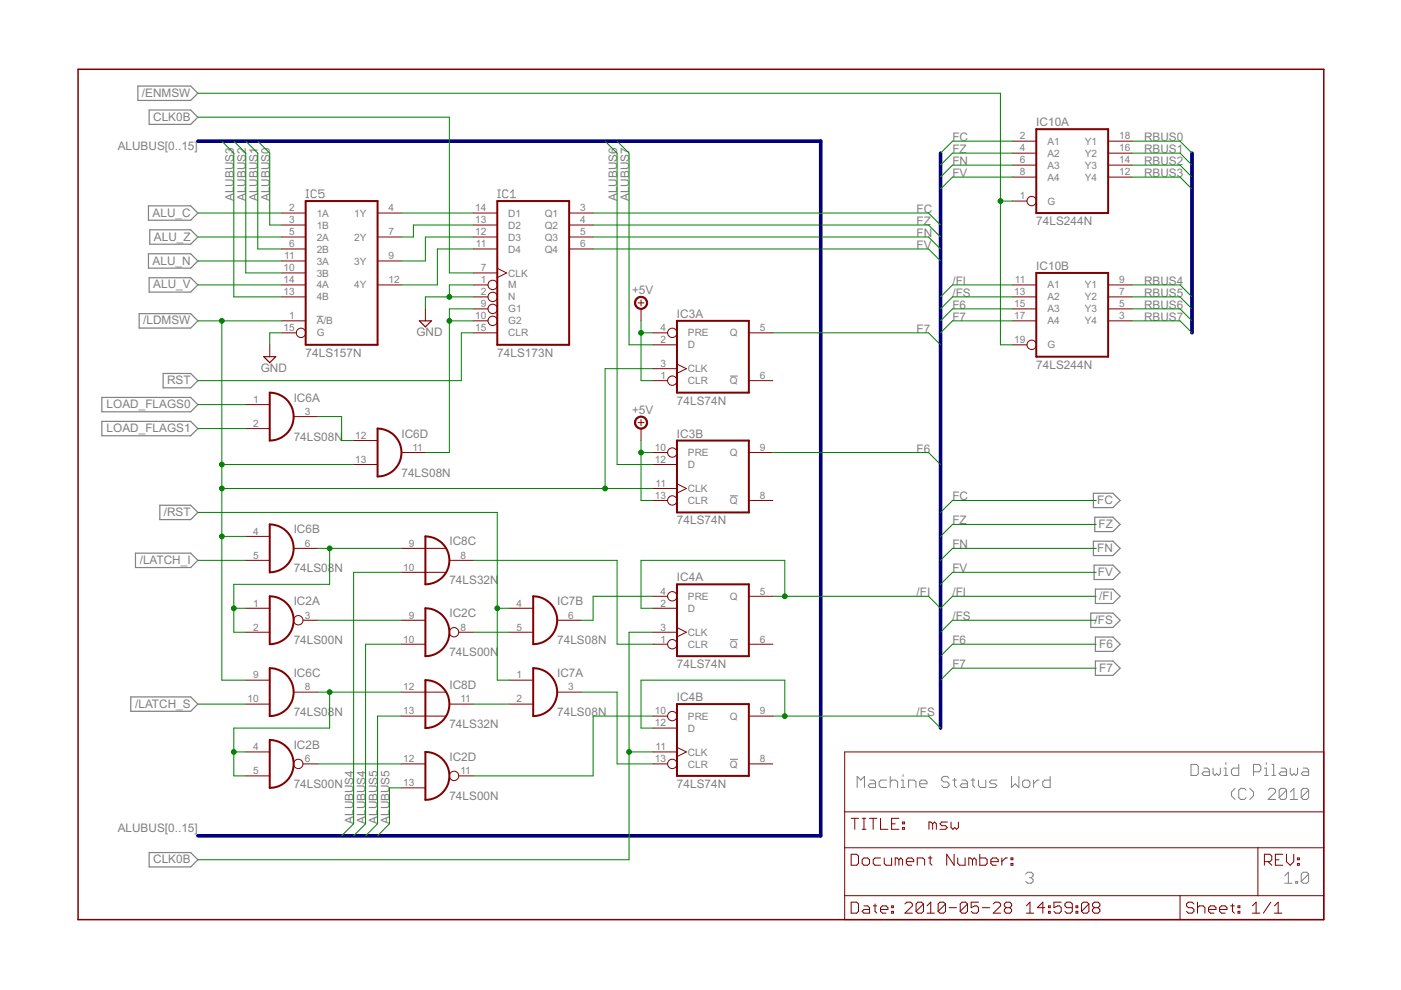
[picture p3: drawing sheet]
<svg xmlns="http://www.w3.org/2000/svg" width="297mm" height="210mm" viewBox="0 0 297 210" stroke-linecap="round" stroke-linejoin="round" font-family="sans-serif">
<defs><g id="words">
<g font-size="2.8" fill="#808080">
<text x="30.1" y="20.5">/ENMSW</text>
<text x="32.5" y="25.6">CLK0B</text>
<text x="201.9" y="29.9">FC</text>
<text x="219.7" y="26.8">IC10A</text>
<text x="242.6" y="29.9">RBUS0</text>
<text x="25" y="31.7">ALUBUS[0..15]</text>
<text x="201.9" y="32.5">FZ</text>
<text x="201.9" y="35">FN</text>
<text x="242.6" y="32.5">RBUS1</text>
<text x="242.6" y="35">RBUS2</text>
<text x="201.9" y="37.5">FV</text>
<text x="242.6" y="37.5">RBUS3</text>
<text x="32.4" y="45.9">ALU_C</text>
<text x="49.6" y="42.6" transform="rotate(-90 49.6 42.6)">ALUBUS3</text>
<text x="52.1" y="42.6" transform="rotate(-90 52.1 42.6)">ALUBUS2</text>
<text x="54.6" y="42.6" transform="rotate(-90 54.6 42.6)">ALUBUS1</text>
<text x="57.2" y="42.6" transform="rotate(-90 57.2 42.6)">ALUBUS0</text>
<text x="130.8" y="42.6" transform="rotate(-90 130.8 42.6)">ALUBUS6</text>
<text x="133.4" y="42.6" transform="rotate(-90 133.4 42.6)">ALUBUS7</text>
<text x="194.3" y="45.2">FC</text>
<text x="194.3" y="47.7">FZ</text>
<text x="219.7" y="47.7">74LS244N</text>
<text x="32.6" y="51">ALU_Z</text>
<text x="194.3" y="50.2">FN</text>
<text x="194.3" y="52.8">FV</text>
<text x="32.4" y="56.1">ALU_N</text>
<text x="219.7" y="57.2">IC10B</text>
<text x="32.5" y="61.2">ALU_V</text>
<text x="134" y="62.3">+5V</text>
<text x="201.9" y="60.4">/FI</text>
<text x="201.9" y="65.5">F6</text>
<text x="201.9" y="62.9">/FS</text>
<text x="242.6" y="60.4">RBUS4</text>
<text x="242.6" y="62.9">RBUS5</text>
<text x="242.6" y="65.5">RBUS6</text>
<text x="30.4" y="68.8">/LDMSW</text>
<text x="88.3" y="71.2">GND</text>
<text x="143.5" y="67.4">IC3A</text>
<text x="194.3" y="70.6">F7</text>
<text x="201.9" y="68">F7</text>
<text x="242.6" y="68">RBUS7</text>
<text x="64.8" y="75.6">74LS157N</text>
<text x="105.4" y="75.6">74LS173N</text>
<text x="35.4" y="81.5">RST</text>
<text x="55.3" y="78.8">GND</text>
<text x="219.7" y="78.2">74LS244N</text>
<text x="22.6" y="86.6">LOAD_FLAGS0</text>
<text x="62.3" y="85.2">IC6A</text>
<text x="134" y="87.7">+5V</text>
<text x="143.5" y="85.8">74LS74N</text>
<text x="22.6" y="91.6">LOAD_FLAGS1</text>
<text x="62.3" y="93.4">74LS08N</text>
<text x="85.1" y="92.8">IC6D</text>
<text x="143.5" y="92.8">IC3B</text>
<text x="194.3" y="96">F6</text>
<text x="85.1" y="101">74LS08N</text>
<text x="201.9" y="106.1">FC</text>
<text x="232.6" y="106.9">FC</text>
<text x="34.7" y="109.4">/RST</text>
<text x="62.3" y="113.1">IC6B</text>
<text x="143.5" y="111.2">74LS74N</text>
<text x="201.9" y="111.2">FZ</text>
<text x="232.9" y="112">FZ</text>
<text x="29.6" y="119.6">/LATCH_I</text>
<text x="95.3" y="115.6">IC8C</text>
<text x="201.9" y="116.3">FN</text>
<text x="232.6" y="117">FN</text>
<text x="62.3" y="121.3">74LS08N</text>
<text x="95.3" y="123.9">74LS32N</text>
<text x="143.5" y="123.3">IC4A</text>
<text x="201.9" y="121.3">FV</text>
<text x="232.8" y="122.1">FV</text>
<text x="62.3" y="128.3">IC2A</text>
<text x="95.3" y="130.9">IC2C</text>
<text x="118.1" y="128.3">IC7B</text>
<text x="194.3" y="126.4">/FI</text>
<text x="201.9" y="126.4">/FI</text>
<text x="201.9" y="131.5">/FS</text>
<text x="233.1" y="127.2">/FI</text>
<text x="62.3" y="136.6">74LS00N</text>
<text x="118.1" y="136.6">74LS08N</text>
<text x="201.9" y="136.6">F6</text>
<text x="232.1" y="132.3">/FS</text>
<text x="233.1" y="137.3">F6</text>
<text x="62.3" y="143.6">IC6C</text>
<text x="95.3" y="139.1">74LS00N</text>
<text x="118.1" y="143.6">IC7A</text>
<text x="143.5" y="141.7">74LS74N</text>
<text x="201.9" y="141.7">F7</text>
<text x="233.1" y="142.4">F7</text>
<text x="95.3" y="146.1">IC8D</text>
<text x="143.5" y="148.6">IC4B</text>
<text x="28.7" y="150">/LATCH_S</text>
<text x="62.3" y="151.8">74LS08N</text>
<text x="95.3" y="154.4">74LS32N</text>
<text x="118.1" y="151.8">74LS08N</text>
<text x="194.3" y="151.8">/FS</text>
<text x="62.3" y="158.8">IC2B</text>
<text x="95.3" y="161.3">IC2D</text>
<text x="62.3" y="167.1">74LS00N</text>
<text x="82.6" y="166.3" transform="rotate(-90 82.6 166.3)">S5</text>
<text x="143.5" y="167.1">74LS74N</text>
<text x="95.3" y="169.6">74LS00N</text>
<text x="25" y="176.5">ALUBUS[0..15]</text>
<text x="75" y="174.7" transform="rotate(-90 75 174.7)">ALUBUS4</text>
<text x="77.5" y="174.7" transform="rotate(-90 77.5 174.7)">ALUBUS4</text>
<text x="80" y="174.7" transform="rotate(-90 80 174.7)">ALUBUS5</text>
<text x="82.6" y="174.7" transform="rotate(-90 82.6 174.7)">ALUBU</text>
<text x="32.5" y="183.1">CLK0B</text>
</g>
<g font-size="2.4" fill="#808080">
<text x="216.2" y="29.6">2</text>
<text x="237.3" y="29.6">18</text>
<text x="216.2" y="32.1">4</text>
<text x="216.2" y="34.7">6</text>
<text x="222.1" y="30.7">A1</text>
<text x="222.1" y="33.2">A2</text>
<text x="222.1" y="35.8">A3</text>
<text x="230" y="35.8">Y3</text>
<text x="230" y="33.2">Y2</text>
<text x="230" y="30.7">Y1</text>
<text x="237.3" y="34.7">14</text>
<text x="237.3" y="32.1">16</text>
<text x="216.2" y="37.2">8</text>
<text x="222.1" y="38.3">A4</text>
<text x="230" y="38.3">Y4</text>
<text x="237.3" y="37.2">12</text>
<text x="61.3" y="44.8">2</text>
<text x="61.3" y="47.4">3</text>
<text x="67.1" y="45.9">1A</text>
<text x="75.1" y="45.9">1Y</text>
<text x="82.4" y="44.8">4</text>
<text x="100.7" y="47.4">13</text>
<text x="100.7" y="44.8">14</text>
<text x="107.8" y="45.9">D1</text>
<text x="115.5" y="45.9">Q1</text>
<text x="123" y="44.8">3</text>
<text x="123" y="47.4">4</text>
<text x="216.2" y="42.3">1</text>
<text x="222.1" y="43.4">G</text>
<text x="61.3" y="49.9">5</text>
<text x="61.3" y="52.4">6</text>
<text x="67.1" y="48.5">1B</text>
<text x="67.1" y="51">2A</text>
<text x="67.1" y="53.5">2B</text>
<text x="75.1" y="51">2Y</text>
<text x="82.4" y="49.9">7</text>
<text x="100.7" y="49.9">12</text>
<text x="100.9" y="52.4">11</text>
<text x="107.8" y="53.5">D4</text>
<text x="107.8" y="51">D3</text>
<text x="107.8" y="48.5">D2</text>
<text x="115.5" y="48.5">Q2</text>
<text x="115.5" y="51">Q3</text>
<text x="115.5" y="53.5">Q4</text>
<text x="123" y="49.9">5</text>
<text x="123" y="52.4">6</text>
<text x="60.1" y="57.5">10</text>
<text x="60.3" y="55">11</text>
<text x="67.1" y="58.6">3B</text>
<text x="67.1" y="56.1">3A</text>
<text x="75.1" y="56.1">3Y</text>
<text x="82.4" y="55">9</text>
<text x="101.9" y="57.5">7</text>
<text x="107.8" y="58.6">CLK</text>
<text x="60.1" y="62.6">13</text>
<text x="60.1" y="60">14</text>
<text x="67.1" y="63.7">4B</text>
<text x="67.1" y="61.2">4A</text>
<text x="75.1" y="61.2">4Y</text>
<text x="82.4" y="60">12</text>
<text x="101.9" y="60">1</text>
<text x="101.9" y="62.6">2</text>
<text x="101.9" y="65.1">9</text>
<text x="107.8" y="61.2">M</text>
<text x="107.8" y="63.7">N</text>
<text x="215" y="62.6">13</text>
<text x="215" y="65.1">15</text>
<text x="215.2" y="60">11</text>
<text x="222.1" y="61.2">A1</text>
<text x="222.1" y="63.7">A2</text>
<text x="230" y="63.7">Y2</text>
<text x="230" y="61.2">Y1</text>
<text x="237.3" y="65.1">5</text>
<text x="237.3" y="62.6">7</text>
<text x="237.3" y="60">9</text>
<text x="60.1" y="70.2">15</text>
<text x="61.3" y="67.7">1</text>
<text x="67.1" y="68.8">A/B</text>
<text x="67.1" y="71.3">G</text>
<text x="100.7" y="67.7">10</text>
<text x="100.7" y="70.2">15</text>
<text x="107.8" y="66.2">G1</text>
<text x="107.8" y="68.8">G2</text>
<text x="107.8" y="71.3">CLR</text>
<text x="140" y="70.2">4</text>
<text x="145.9" y="71.3">PRE</text>
<text x="154.8" y="71.3">Q</text>
<text x="161.1" y="70.2">5</text>
<text x="215" y="67.7">17</text>
<text x="222.1" y="66.2">A3</text>
<text x="222.1" y="68.8">A4</text>
<text x="230" y="68.8">Y4</text>
<text x="230" y="66.2">Y3</text>
<text x="237.3" y="67.7">3</text>
<text x="140" y="72.7">2</text>
<text x="140" y="77.8">3</text>
<text x="145.9" y="73.9">D</text>
<text x="215" y="72.7">19</text>
<text x="222.1" y="73.9">G</text>
<text x="140" y="80.4">1</text>
<text x="145.9" y="81.5">CLR</text>
<text x="145.9" y="78.9">CLK</text>
<text x="154.8" y="81.5">Q</text>
<text x="161.1" y="80.4">6</text>
<text x="53.7" y="85.4">1</text>
<text x="64.6" y="88">3</text>
<text x="53.7" y="90.5">2</text>
<text x="75.3" y="93.1">12</text>
<text x="87.5" y="95.6">11</text>
<text x="138.8" y="95.6">10</text>
<text x="161.1" y="95.6">9</text>
<text x="75.3" y="98.1">13</text>
<text x="138.8" y="98.1">12</text>
<text x="145.9" y="99.3">D</text>
<text x="145.9" y="96.7">PRE</text>
<text x="154.8" y="96.7">Q</text>
<text x="138.8" y="105.8">13</text>
<text x="139" y="103.2">11</text>
<text x="145.9" y="106.9">CLR</text>
<text x="145.9" y="104.3">CLK</text>
<text x="154.8" y="106.9">Q</text>
<text x="161.1" y="105.8">8</text>
<text x="53.7" y="113.4">4</text>
<text x="53.7" y="118.5">5</text>
<text x="64.6" y="115.9">6</text>
<text x="86.7" y="115.9">9</text>
<text x="97.6" y="118.5">8</text>
<text x="85.5" y="121">10</text>
<text x="53.7" y="128.6">1</text>
<text x="64.6" y="131.1">3</text>
<text x="86.7" y="131.1">9</text>
<text x="109.5" y="128.6">4</text>
<text x="120.5" y="131.1">6</text>
<text x="140" y="128.6">2</text>
<text x="140" y="126.1">4</text>
<text x="145.9" y="129.7">D</text>
<text x="145.9" y="127.2">PRE</text>
<text x="154.8" y="127.2">Q</text>
<text x="161.1" y="126.1">5</text>
<text x="53.7" y="133.7">2</text>
<text x="85.5" y="136.2">10</text>
<text x="97.6" y="133.7">8</text>
<text x="109.5" y="133.7">5</text>
<text x="140" y="136.2">1</text>
<text x="140" y="133.7">3</text>
<text x="145.9" y="137.3">CLR</text>
<text x="145.9" y="134.8">CLK</text>
<text x="154.8" y="137.3">Q</text>
<text x="161.1" y="136.2">6</text>
<text x="53.7" y="143.8">9</text>
<text x="109.5" y="143.8">1</text>
<text x="52.5" y="148.9">10</text>
<text x="64.6" y="146.4">8</text>
<text x="85.5" y="146.4">12</text>
<text x="97.6" y="148.9">11</text>
<text x="109.5" y="148.9">2</text>
<text x="120.5" y="146.4">3</text>
<text x="85.5" y="151.5">13</text>
<text x="138.8" y="154">12</text>
<text x="138.8" y="151.5">10</text>
<text x="145.9" y="155.1">D</text>
<text x="145.9" y="152.6">PRE</text>
<text x="154.8" y="152.6">Q</text>
<text x="161.1" y="151.5">9</text>
<text x="53.7" y="159.1">4</text>
<text x="64.6" y="161.6">6</text>
<text x="85.5" y="161.6">12</text>
<text x="138.8" y="161.6">13</text>
<text x="139" y="159.1">11</text>
<text x="145.9" y="160.2">CLK</text>
<text x="161.1" y="161.6">8</text>
<text x="53.7" y="164.2">5</text>
<text x="85.5" y="166.7">13</text>
<text x="97.6" y="164.2">11</text>
<text x="145.9" y="162.7">CLR</text>
<text x="154.8" y="162.7">Q</text>
</g>
</g></defs>
<g fill="#808080" stroke="#808080" stroke-width=".21">
<path d="M181.7 164.6v2.4z"/>
<path d="M181.7 164.6l.8 .8z"/>
<path d="M182.5 165.4l.8-.8z"/>
<path d="M183.3 164.6v2.4z"/>
<path d="M184.4 165.4h.8z"/>
<path d="M185.2 165.4l.4 .4z"/>
<path d="M185.6 165.8v1.2z"/>
<path d="M184.4 167h1.2z"/>
<path d="M184.1 166.6l.3 .4z"/>
<path d="M184.1 166.6l.3-.4z"/>
<path d="M184.4 166.2h1.2z"/>
<path d="M186.8 165.4h1.2z"/>
<path d="M186.4 165.8l.4-.4z"/>
<path d="M186.4 165.8v.8z"/>
<path d="M186.4 166.6l.4 .4z"/>
<path d="M186.8 167h1.2z"/>
<path d="M188.7 164.6v2.4z"/>
<path d="M188.7 165.8l.4-.4z"/>
<path d="M189.1 165.4h.8z"/>
<path d="M189.9 165.4l.4 .4z"/>
<path d="M190.3 165.8v1.2z"/>
<path d="M191.1 165.4h.4z"/>
<path d="M191.5 165.4v1.6z"/>
<path d="M191.1 167h.8z"/>
<path d="M191.5 164.2v.4z"/>
<path d="M192.6 165.4v1.6z"/>
<path d="M192.6 165.4h1.2z"/>
<path d="M193.8 165.4l.4 .4z"/>
<path d="M194.2 165.8v1.2z"/>
<path d="M195.4 167h.8z"/>
<path d="M195 166.6l.4 .4z"/>
<path d="M195 165.8v.8z"/>
<path d="M195 165.8l.4-.4z"/>
<path d="M195.4 165.4h.8z"/>
<path d="M196.2 165.4l.3 .4z"/>
<path d="M196.5 165.8v.4z"/>
<path d="M195 166.2h1.5z"/>
<path d="M200.8 164.6l.4 .4z"/>
<path d="M200 164.6h.8z"/>
<path d="M200 164.6l-.4 .4z"/>
<path d="M199.6 165v.4z"/>
<path d="M199.6 165.4l.4 .4z"/>
<path d="M200 165.8h.8z"/>
<path d="M200.8 165.8l.4 .4z"/>
<path d="M201.2 166.2v.4z"/>
<path d="M201.2 166.6l-.4 .4z"/>
<path d="M200 167h.8z"/>
<path d="M199.6 166.6l.4 .4z"/>
<path d="M202.4 165v1.6z"/>
<path d="M202.4 166.6l.4 .4z"/>
<path d="M202 165.4h.8z"/>
<path d="M203.9 165.4h.8z"/>
<path d="M204.7 165.4l.4 .4z"/>
<path d="M205.1 165.8v1.2z"/>
<path d="M203.9 167h1.2z"/>
<path d="M203.6 166.6l.3 .4z"/>
<path d="M203.6 166.6l.3-.4z"/>
<path d="M203.9 166.2h1.2z"/>
<path d="M206.3 165v1.6z"/>
<path d="M206.3 166.6l.4 .4z"/>
<path d="M205.9 165.4h.8z"/>
<path d="M207.5 165.4v1.2z"/>
<path d="M207.5 166.6l.3 .4z"/>
<path d="M207.8 167h1.2z"/>
<path d="M209 165.4v1.6z"/>
<path d="M209.8 167h1.1z"/>
<path d="M210.9 167l.4-.4z"/>
<path d="M210.9 166.2l.4 .4z"/>
<path d="M210.2 166.2h.7z"/>
<path d="M209.8 165.8l.4 .4z"/>
<path d="M209.8 165.8l.4-.4z"/>
<path d="M210.2 165.4h1.1z"/>
<path d="M214.5 164.6v2.4z"/>
<path d="M214.5 167l.7-.8z"/>
<path d="M215.2 166.2l.8 .8z"/>
<path d="M216 164.6v2.4z"/>
<path d="M217.2 167h.8z"/>
<path d="M218.4 166.6l-.4 .4z"/>
<path d="M218.4 165.8v.8z"/>
<path d="M218 165.4l.4 .4z"/>
<path d="M217.2 165.4h.8z"/>
<path d="M217.2 165.4l-.4 .4z"/>
<path d="M216.8 165.8v.8z"/>
<path d="M216.8 166.6l.4 .4z"/>
<path d="M219.1 165.4v1.6z"/>
<path d="M219.1 166.2l.8-.8z"/>
<path d="M219.9 165.4h.4z"/>
<path d="M222.7 164.6v2.4z"/>
<path d="M221.5 167h1.2z"/>
<path d="M221.1 166.6l.4 .4z"/>
<path d="M221.1 165.8v.8z"/>
<path d="M221.1 165.8l.4-.4z"/>
<path d="M221.5 165.4h1.2z"/>
<path d="M273.2 184.9l-.8 .8z"/>
<path d="M273.2 184.9v2.4z"/>
<path d="M272.4 187.3h1.5z"/>
<path d="M274.7 186.9v.4z"/>
<path d="M274.7 186.9h.4z"/>
<path d="M275.1 186.9v.4z"/>
<path d="M274.7 187.3h.4z"/>
<path d="M275.9 185.3v1.6z"/>
<path d="M275.9 185.3l.4-.4z"/>
<path d="M276.3 184.9h.8z"/>
<path d="M277.1 184.9l.4 .4z"/>
<path d="M277.5 185.3v1.6z"/>
<path d="M277.1 187.3l.4-.4z"/>
<path d="M276.3 187.3h.8z"/>
<path d="M275.9 186.9l.4 .4z"/>
<path d="M275.9 186.9l1.6-1.6z"/>
<path d="M252.5 162.1v2.3z"/>
<path d="M252.5 164.4h1.2z"/>
<path d="M254.1 164l-.4 .4z"/>
<path d="M254.1 162.5v1.5z"/>
<path d="M253.7 162.1l.4 .4z"/>
<path d="M252.5 162.1h1.2z"/>
<path d="M255.2 162.9h.8z"/>
<path d="M256 162.9l.4 .3z"/>
<path d="M256.4 163.2v1.2z"/>
<path d="M255.2 164.4h1.2z"/>
<path d="M254.8 164l.4 .4z"/>
<path d="M254.8 164l.4-.4z"/>
<path d="M255.2 163.6h1.2z"/>
<path d="M257.2 162.9v1.1z"/>
<path d="M257.2 164l.4 .4z"/>
<path d="M258 164l-.4 .4z"/>
<path d="M258 164l.4 .4z"/>
<path d="M258.7 164l-.3 .4z"/>
<path d="M258.7 162.9v1.1z"/>
<path d="M259.5 162.9h.4z"/>
<path d="M259.9 162.9v1.5z"/>
<path d="M259.5 164.4h.8z"/>
<path d="M259.9 161.7v.4z"/>
<path d="M262.6 162.1v2.3z"/>
<path d="M261.5 164.4h1.1z"/>
<path d="M261.1 164l.4 .4z"/>
<path d="M261.1 163.2v.8z"/>
<path d="M261.1 163.2l.4-.3z"/>
<path d="M261.5 162.9h1.1z"/>
<path d="M265.8 162.1v2.3z"/>
<path d="M265.8 162.1h1.1z"/>
<path d="M266.9 162.1l.4 .4z"/>
<path d="M267.3 162.5v.7z"/>
<path d="M267.3 163.2l-.4 .4z"/>
<path d="M265.8 163.6h1.1z"/>
<path d="M268.1 162.9h.4z"/>
<path d="M268.5 162.9v1.5z"/>
<path d="M268.1 164.4h.8z"/>
<path d="M268.5 161.7v.4z"/>
<path d="M269.7 162.1h.3z"/>
<path d="M270 162.1v2.3z"/>
<path d="M269.7 164.4h.7z"/>
<path d="M271.6 162.9h.8z"/>
<path d="M272.4 162.9l.4 .3z"/>
<path d="M272.8 163.2v1.2z"/>
<path d="M271.6 164.4h1.2z"/>
<path d="M271.2 164l.4 .4z"/>
<path d="M271.2 164l.4-.4z"/>
<path d="M271.6 163.6h1.2z"/>
<path d="M273.6 162.9v1.1z"/>
<path d="M273.6 164l.3 .4z"/>
<path d="M273.9 164.4l.4-.4z"/>
<path d="M274.3 164l.4 .4z"/>
<path d="M275.1 164l-.4 .4z"/>
<path d="M275.1 162.9v1.1z"/>
<path d="M276.3 162.9h.8z"/>
<path d="M277.1 162.9l.4 .3z"/>
<path d="M277.5 163.2v1.2z"/>
<path d="M276.3 164.4h1.2z"/>
<path d="M275.9 164l.4 .4z"/>
<path d="M275.9 164l.4-.4z"/>
<path d="M276.3 163.6h1.2z"/>
<path d="M261.1 168.7l.8 .8z"/>
<path d="M261.1 167.9v.8z"/>
<path d="M261.9 167.2l-.8 .7z"/>
<path d="M263.8 167.2l.4 .3z"/>
<path d="M263 167.2h.8z"/>
<path d="M262.6 167.5l.4-.3z"/>
<path d="M262.6 167.5v1.6z"/>
<path d="M262.6 169.1l.4 .4z"/>
<path d="M263 169.5h.8z"/>
<path d="M264.2 169.1l-.4 .4z"/>
<path d="M265 169.5l.8-.8z"/>
<path d="M265.8 167.9v.8z"/>
<path d="M265 167.2l.8 .7z"/>
<path d="M268.9 169.5h1.5z"/>
<path d="M268.9 169.5l1.5-1.6z"/>
<path d="M270.4 167.5v.4z"/>
<path d="M270 167.2l.4 .3z"/>
<path d="M269.3 167.2h.7z"/>
<path d="M269.3 167.2l-.4 .3z"/>
<path d="M271.2 167.5v1.6z"/>
<path d="M271.2 167.5l.4-.3z"/>
<path d="M271.6 167.2h.8z"/>
<path d="M272.4 167.2l.4 .3z"/>
<path d="M272.8 167.5v1.6z"/>
<path d="M272.8 169.1l-.4 .4z"/>
<path d="M271.6 169.5h.8z"/>
<path d="M271.2 169.1l.4 .4z"/>
<path d="M271.2 169.1l1.6-1.6z"/>
<path d="M273.6 167.9l.7-.7z"/>
<path d="M274.3 167.2v2.3z"/>
<path d="M273.6 169.5h1.5z"/>
<path d="M275.9 167.5v1.6z"/>
<path d="M275.9 167.5l.4-.3z"/>
<path d="M276.3 167.2h.8z"/>
<path d="M277.1 167.2l.4 .3z"/>
<path d="M277.5 167.5v1.6z"/>
<path d="M277.5 169.1l-.4 .4z"/>
<path d="M276.3 169.5h.8z"/>
<path d="M275.9 169.1l.4 .4z"/>
<path d="M275.9 169.1l1.6-1.6z"/>
<path d="M217.5 185.3l.4-.4z"/>
<path d="M217.9 184.9h.8z"/>
<path d="M218.7 184.9l.3 .4z"/>
<path d="M219 185.3v.4z"/>
<path d="M219 185.7l-.3 .4z"/>
<path d="M218.3 186.1h.4z"/>
<path d="M218.7 186.1l.3 .4z"/>
<path d="M219 186.5v.4z"/>
<path d="M219 186.9l-.3 .4z"/>
<path d="M217.9 187.3h.8z"/>
<path d="M217.5 186.9l.4 .4z"/>
<path d="M154.8 79.7h1.6z"/>
<path d="M154.8 105.1h1.6z"/>
<path d="M154.8 135.6h1.6z"/>
<path d="M154.8 161h1.6z"/>
<path d="M67.1 67.1h1.5z"/>
<path d="M64.9 41.9h.5z"/>
<path d="M65.2 40.3v1.6z"/>
<path d="M64.9 40.3h.5z"/>
<path d="M66.8 40.3l.3 .3z"/>
<path d="M66.3 40.3h.5z"/>
<path d="M66.3 40.3l-.3 .3z"/>
<path d="M66 40.6v1.1z"/>
<path d="M66 41.7l.3 .2z"/>
<path d="M66.3 41.9h.5z"/>
<path d="M66.8 41.9l.3-.2z"/>
<path d="M67.6 40.3h1.1z"/>
<path d="M67.6 40.3v.8z"/>
<path d="M67.6 41.1l.6-.3z"/>
<path d="M68.2 40.8h.2z"/>
<path d="M68.4 40.8l.3 .3z"/>
<path d="M68.7 41.1v.6z"/>
<path d="M68.7 41.7l-.3 .2z"/>
<path d="M67.9 41.9h.5z"/>
<path d="M67.6 41.7l.3 .2z"/>
<path d="M105.5 41.9h.6z"/>
<path d="M105.8 40.3v1.6z"/>
<path d="M105.5 40.3h.6z"/>
<path d="M107.4 40.3l.3 .3z"/>
<path d="M106.9 40.3h.5z"/>
<path d="M106.9 40.3l-.3 .3z"/>
<path d="M106.6 40.6v1.1z"/>
<path d="M106.6 41.7l.3 .2z"/>
<path d="M106.9 41.9h.5z"/>
<path d="M107.4 41.9l.3-.2z"/>
<path d="M108.8 40.3l-.6 .5z"/>
<path d="M108.8 40.3v1.6z"/>
<path d="M108.2 41.9h1.1z"/>
</g>
<g fill="#808080" stroke="#808080" stroke-width=".25">
<path d="M40.4 46.7l1.6-1.5z"/>
<path d="M31.5 46.7h8.9z"/>
<path d="M40.4 43.6l1.6 1.6z"/>
<path d="M31.5 43.6h8.9z"/>
<path d="M31.5 43.6v3.1z"/>
<path d="M40.4 51.8l1.6-1.6z"/>
<path d="M31.7 51.8h8.7z"/>
<path d="M40.4 48.7l1.6 1.5z"/>
<path d="M31.7 48.7h8.7z"/>
<path d="M31.7 48.7v3.1z"/>
<path d="M40.4 56.9l1.6-1.6z"/>
<path d="M31.5 56.9h8.9z"/>
<path d="M40.4 53.8l1.6 1.5z"/>
<path d="M31.5 53.8h8.9z"/>
<path d="M31.5 53.8v3.1z"/>
<path d="M40.4 61.9l1.6-1.5z"/>
<path d="M31.6 61.9h8.8z"/>
<path d="M40.4 58.9l1.6 1.5z"/>
<path d="M31.6 58.9h8.8z"/>
<path d="M31.6 58.9v3z"/>
<path d="M40.4 87.3l1.6-1.5z"/>
<path d="M21.6 87.3h18.8z"/>
<path d="M40.4 84.3l1.6 1.5z"/>
<path d="M21.6 84.3h18.8z"/>
<path d="M21.6 84.3v3z"/>
<path d="M40.4 92.4l1.6-1.5z"/>
<path d="M21.6 92.4h18.8z"/>
<path d="M40.4 89.3l1.6 1.6z"/>
<path d="M21.6 89.3h18.8z"/>
<path d="M21.6 89.3v3.1z"/>
<path d="M40.4 69.6l1.6-1.6z"/>
<path d="M29.5 69.6h10.9z"/>
<path d="M40.4 66.5l1.6 1.5z"/>
<path d="M29.5 66.5h10.9z"/>
<path d="M29.5 66.5v3.1z"/>
<path d="M42 149.3l-1.6 1.5z"/>
<path d="M27.7 150.8h12.7z"/>
<path d="M40.4 147.8l1.6 1.5z"/>
<path d="M27.7 147.8h12.7z"/>
<path d="M27.7 147.8v3z"/>
<path d="M42 108.6l-1.6 1.6z"/>
<path d="M33.9 110.2h6.5z"/>
<path d="M40.4 107.1l1.6 1.5z"/>
<path d="M33.9 107.1h6.5z"/>
<path d="M33.9 107.1v3.1z"/>
<path d="M40.4 26.4l1.6-1.6z"/>
<path d="M31.6 26.4h8.8z"/>
<path d="M40.4 23.3l1.6 1.5z"/>
<path d="M31.6 23.3h8.8z"/>
<path d="M31.6 23.3v3.1z"/>
<path d="M42 182.3l-1.6 1.5z"/>
<path d="M31.6 183.8h8.8z"/>
<path d="M40.4 180.8l1.6 1.5z"/>
<path d="M31.6 180.8h8.8z"/>
<path d="M31.6 180.8v3z"/>
<path d="M42 118.8l-1.6 1.5z"/>
<path d="M28.7 120.3h11.7z"/>
<path d="M40.4 117.3l1.6 1.5z"/>
<path d="M28.7 117.3h11.7z"/>
<path d="M28.7 117.3v3z"/>
<path d="M237.5 106.1l-1.5 1.5z"/>
<path d="M231.8 107.6h4.2z"/>
<path d="M236 104.6l1.5 1.5z"/>
<path d="M231.8 104.6h4.2z"/>
<path d="M231.8 104.6v3z"/>
<path d="M237.5 111.2l-1.5 1.5z"/>
<path d="M232.1 112.7h3.9z"/>
<path d="M236 109.7l1.5 1.5z"/>
<path d="M232.1 109.7h3.9z"/>
<path d="M232.1 109.7v3z"/>
<path d="M237.5 116.3l-1.5 1.5z"/>
<path d="M231.8 117.8h4.2z"/>
<path d="M236 114.7l1.5 1.6z"/>
<path d="M231.8 114.7h4.2z"/>
<path d="M231.8 114.7v3.1z"/>
<path d="M237.5 121.3l-1.5 1.6z"/>
<path d="M232 122.9h4z"/>
<path d="M236 119.8l1.5 1.5z"/>
<path d="M232 119.8h4z"/>
<path d="M232 119.8v3.1z"/>
<path d="M237.5 126.4l-1.5 1.6z"/>
<path d="M232.2 128h3.8z"/>
<path d="M236 124.9l1.5 1.5z"/>
<path d="M232.2 124.9h3.8z"/>
<path d="M232.2 124.9v3.1z"/>
<path d="M237.5 136.6l-1.5 1.5z"/>
<path d="M232.2 138.1h3.8z"/>
<path d="M236 135.1l1.5 1.5z"/>
<path d="M232.2 135.1h3.8z"/>
<path d="M232.2 135.1v3z"/>
<path d="M237.5 141.7l-1.5 1.5z"/>
<path d="M232.2 143.2h3.8z"/>
<path d="M236 140.1l1.5 1.6z"/>
<path d="M232.2 140.1h3.8z"/>
<path d="M232.2 140.1v3.1z"/>
<path d="M237.5 131.5l-1.5 1.5z"/>
<path d="M231.3 133h4.7z"/>
<path d="M236 130l1.5 1.5z"/>
<path d="M231.3 130h4.7z"/>
<path d="M231.3 130v3z"/>
<path d="M40.4 21.3l1.6-1.5z"/>
<path d="M29.2 21.3h11.2z"/>
<path d="M40.4 18.2l1.6 1.6z"/>
<path d="M29.2 18.2h11.2z"/>
<path d="M29.2 18.2v3.1z"/>
<path d="M40.4 82.2l1.6-1.5z"/>
<path d="M34.6 82.2h5.8z"/>
<path d="M40.4 79.2l1.6 1.5z"/>
<path d="M34.6 79.2h5.8z"/>
<path d="M34.6 79.2v3z"/>
</g>
<g fill="#800000" stroke="#800000" stroke-width=".32">
<path d="M16.6 14.7v180.3z"/>
<path d="M16.6 195h264.1z"/>
<path d="M280.7 14.7v180.3z"/>
<path d="M16.6 14.7h264.1z"/>
</g>
<g fill="#800000" stroke="#800000" stroke-width=".21">
<path d="M179.1 195h71.1z"/>
<path d="M266.7 179.7h14z"/>
<path d="M179.1 189.9v5.1z"/>
<path d="M180.5 191.3v2.3z"/>
<path d="M180.5 193.6h1.1z"/>
<path d="M181.6 193.6l.4-.4z"/>
<path d="M182 191.7v1.5z"/>
<path d="M181.6 191.3l.4 .4z"/>
<path d="M180.5 191.3h1.1z"/>
<path d="M183.2 192.1h.8z"/>
<path d="M184 192.1l.4 .3z"/>
<path d="M184.4 192.4v1.2z"/>
<path d="M183.2 193.6h1.2z"/>
<path d="M182.8 193.2l.4 .4z"/>
<path d="M183.2 192.8l-.4 .4z"/>
<path d="M183.2 192.8h1.2z"/>
<path d="M185.5 191.7v1.5z"/>
<path d="M185.5 193.2l.4 .4z"/>
<path d="M185.1 192.1h.8z"/>
<path d="M187.1 193.6h.8z"/>
<path d="M186.7 193.2l.4 .4z"/>
<path d="M186.7 192.4v.8z"/>
<path d="M186.7 192.4l.4-.3z"/>
<path d="M187.1 192.1h.8z"/>
<path d="M187.9 192.1l.4 .3z"/>
<path d="M188.3 192.4v.4z"/>
<path d="M186.7 192.8h1.6z"/>
<path d="M189 192.1h.4z"/>
<path d="M189.4 192.1v.3z"/>
<path d="M189 192.4h.4z"/>
<path d="M189 192.1v.3z"/>
<path d="M189 193.2h.4z"/>
<path d="M189.4 193.2v.4z"/>
<path d="M189 193.6h.4z"/>
<path d="M189 193.2v.4z"/>
<path d="M191.9 193.6h1.5z"/>
<path d="M191.9 193.6l1.5-1.5z"/>
<path d="M193.4 191.7v.4z"/>
<path d="M193.1 191.3l.3 .4z"/>
<path d="M192.3 191.3h.8z"/>
<path d="M191.9 191.7l.4-.4z"/>
<path d="M194.2 191.7v1.5z"/>
<path d="M194.2 191.7l.4-.4z"/>
<path d="M194.6 191.3h.8z"/>
<path d="M195.4 191.3l.4 .4z"/>
<path d="M195.8 191.7v1.5z"/>
<path d="M195.4 193.6l.4-.4z"/>
<path d="M194.6 193.6h.8z"/>
<path d="M194.2 193.2l.4 .4z"/>
<path d="M194.2 193.2l1.6-1.5z"/>
<path d="M196.6 192.1l.7-.8z"/>
<path d="M197.3 191.3v2.3z"/>
<path d="M196.6 193.6h1.5z"/>
<path d="M198.9 191.7v1.5z"/>
<path d="M198.9 191.7l.4-.4z"/>
<path d="M199.3 191.3h.8z"/>
<path d="M200.1 191.3l.4 .4z"/>
<path d="M200.5 191.7v1.5z"/>
<path d="M200.1 193.6l.4-.4z"/>
<path d="M199.3 193.6h.8z"/>
<path d="M198.9 193.2l.4 .4z"/>
<path d="M200.5 191.7l-1.6 1.5z"/>
<path d="M201.2 192.4h1.6z"/>
<path d="M203.6 191.7v1.5z"/>
<path d="M203.6 191.7l.4-.4z"/>
<path d="M204 191.3h.7z"/>
<path d="M204.7 191.3l.4 .4z"/>
<path d="M205.1 191.7v1.5z"/>
<path d="M205.1 193.2l-.4 .4z"/>
<path d="M204 193.6h.7z"/>
<path d="M203.6 193.2l.4 .4z"/>
<path d="M205.1 191.7l-1.5 1.5z"/>
<path d="M205.9 191.3h1.6z"/>
<path d="M205.9 191.3v1.1z"/>
<path d="M205.9 192.4l.8-.3z"/>
<path d="M206.7 192.1h.4z"/>
<path d="M207.1 192.1l.4 .3z"/>
<path d="M207.5 192.4v.8z"/>
<path d="M207.1 193.6l.4-.4z"/>
<path d="M206.3 193.6h.8z"/>
<path d="M205.9 193.2l.4 .4z"/>
<path d="M208.3 192.4h1.5z"/>
<path d="M210.6 193.6h1.6z"/>
<path d="M210.6 193.6l1.6-1.5z"/>
<path d="M212.2 191.7v.4z"/>
<path d="M211.8 191.3l.4 .4z"/>
<path d="M211 191.3h.8z"/>
<path d="M210.6 191.7l.4-.4z"/>
<path d="M212.9 191.7l.4-.4z"/>
<path d="M213.3 191.3h.8z"/>
<path d="M214.1 191.3l.4 .4z"/>
<path d="M214.5 191.7v.4z"/>
<path d="M214.1 192.4l.4-.3z"/>
<path d="M214.1 192.4l.4 .4z"/>
<path d="M214.5 192.8v.4z"/>
<path d="M214.5 193.2l-.4 .4z"/>
<path d="M213.3 193.6h.8z"/>
<path d="M212.9 193.2l.4 .4z"/>
<path d="M212.9 192.8v.4z"/>
<path d="M212.9 192.8l.4-.4z"/>
<path d="M212.9 192.1l.4 .3z"/>
<path d="M212.9 191.7v.4z"/>
<path d="M213.3 192.4h.8z"/>
<path d="M218.4 191.3l-.8 .8z"/>
<path d="M218.4 191.3v2.3z"/>
<path d="M217.6 193.6h1.6z"/>
<path d="M221.1 191.3v2.3z"/>
<path d="M221.1 191.3l-1.2 1.1z"/>
<path d="M219.9 192.4h1.6z"/>
<path d="M222.3 192.1h.4z"/>
<path d="M222.7 192.1v.3z"/>
<path d="M222.3 192.4h.4z"/>
<path d="M222.3 192.1v.3z"/>
<path d="M222.3 193.2h.4z"/>
<path d="M222.7 193.2v.4z"/>
<path d="M222.3 193.6h.4z"/>
<path d="M222.3 193.2v.4z"/>
<path d="M223.5 191.3h1.5z"/>
<path d="M223.5 191.3v1.1z"/>
<path d="M223.5 192.4l.7-.3z"/>
<path d="M224.2 192.1h.4z"/>
<path d="M224.6 192.1l.4 .3z"/>
<path d="M225 192.4v.8z"/>
<path d="M225 193.2l-.4 .4z"/>
<path d="M223.8 193.6h.8z"/>
<path d="M223.5 193.2l.3 .4z"/>
<path d="M225.8 193.2l.4 .4z"/>
<path d="M226.2 193.6h.8z"/>
<path d="M227 193.6l.4-.4z"/>
<path d="M227.4 191.7v1.5z"/>
<path d="M227 191.3l.4 .4z"/>
<path d="M226.2 191.3h.8z"/>
<path d="M225.8 191.7l.4-.4z"/>
<path d="M225.8 191.7v.4z"/>
<path d="M225.8 192.1l.4 .3z"/>
<path d="M226.2 192.4h1.2z"/>
<path d="M228.1 192.1h.4z"/>
<path d="M228.5 192.1v.3z"/>
<path d="M228.1 192.4h.4z"/>
<path d="M228.1 192.1v.3z"/>
<path d="M228.1 193.2h.4z"/>
<path d="M228.5 193.2v.4z"/>
<path d="M228.1 193.6h.4z"/>
<path d="M228.1 193.2v.4z"/>
<path d="M229.3 191.7v1.5z"/>
<path d="M229.3 191.7l.4-.4z"/>
<path d="M229.7 191.3h.8z"/>
<path d="M230.5 191.3l.4 .4z"/>
<path d="M230.9 191.7v1.5z"/>
<path d="M230.5 193.6l.4-.4z"/>
<path d="M229.7 193.6h.8z"/>
<path d="M229.3 193.2l.4 .4z"/>
<path d="M229.3 193.2l1.6-1.5z"/>
<path d="M231.6 191.7l.4-.4z"/>
<path d="M232 191.3h.8z"/>
<path d="M232.8 191.3l.4 .4z"/>
<path d="M233.2 191.7v.4z"/>
<path d="M233.2 192.1l-.4 .3z"/>
<path d="M232.8 192.4l.4 .4z"/>
<path d="M233.2 192.8v.4z"/>
<path d="M232.8 193.6l.4-.4z"/>
<path d="M232 193.6h.8z"/>
<path d="M231.6 193.2l.4 .4z"/>
<path d="M231.6 192.8v.4z"/>
<path d="M231.6 192.8l.4-.4z"/>
<path d="M231.6 192.1l.4 .3z"/>
<path d="M231.6 191.7v.4z"/>
<path d="M232 192.4h.8z"/>
<path d="M179.1 189.9h71.1z"/>
<path d="M179.1 179.7v10.2z"/>
<path d="M280.7 179.7v10.2z"/>
<path d="M250.2 189.9v5.1z"/>
<path d="M250.2 189.9h16.5z"/>
<path d="M250.2 195h30.5z"/>
<path d="M252.7 191.3l.4 .4z"/>
<path d="M251.9 191.3h.8z"/>
<path d="M251.9 191.3l-.3 .4z"/>
<path d="M251.6 191.7v.4z"/>
<path d="M251.6 192.1l.3 .3z"/>
<path d="M251.9 192.4h.8z"/>
<path d="M252.7 192.4l.4 .4z"/>
<path d="M253.1 192.8v.4z"/>
<path d="M252.7 193.6l.4-.4z"/>
<path d="M251.9 193.6h.8z"/>
<path d="M251.6 193.2l.3 .4z"/>
<path d="M253.9 191.3v2.3z"/>
<path d="M253.9 192.4l.4-.3z"/>
<path d="M254.3 192.1h.8z"/>
<path d="M255.1 192.1l.4 .3z"/>
<path d="M255.5 192.4v1.2z"/>
<path d="M256.6 193.6h.8z"/>
<path d="M256.2 193.2l.4 .4z"/>
<path d="M256.2 192.4v.8z"/>
<path d="M256.2 192.4l.4-.3z"/>
<path d="M256.6 192.1h.8z"/>
<path d="M257.4 192.1l.4 .3z"/>
<path d="M257.8 192.4v.4z"/>
<path d="M256.2 192.8h1.6z"/>
<path d="M259 193.6h.8z"/>
<path d="M258.6 193.2l.4 .4z"/>
<path d="M258.6 192.4v.8z"/>
<path d="M258.6 192.4l.4-.3z"/>
<path d="M259 192.1h.8z"/>
<path d="M259.8 192.1l.3 .3z"/>
<path d="M260.1 192.4v.4z"/>
<path d="M258.6 192.8h1.5z"/>
<path d="M261.3 191.7v1.5z"/>
<path d="M261.3 193.2l.4 .4z"/>
<path d="M260.9 192.1h.8z"/>
<path d="M262.5 192.1h.4z"/>
<path d="M262.9 192.1v.3z"/>
<path d="M262.5 192.4h.4z"/>
<path d="M262.5 192.1v.3z"/>
<path d="M262.5 193.2h.4z"/>
<path d="M262.9 193.2v.4z"/>
<path d="M262.5 193.6h.4z"/>
<path d="M262.5 193.2v.4z"/>
<path d="M265.5 192.1l.8-.8z"/>
<path d="M266.3 191.3v2.3z"/>
<path d="M265.5 193.6h1.6z"/>
<path d="M269.4 191.3l-1.5 2.3z"/>
<path d="M270.2 192.1l.8-.8z"/>
<path d="M271 191.3v2.3z"/>
<path d="M270.2 193.6h1.6z"/>
<path d="M268.1 181.1v2.4z"/>
<path d="M268.1 181.1h1.1z"/>
<path d="M269.2 181.1l.4 .4z"/>
<path d="M269.6 181.5v.8z"/>
<path d="M269.6 182.3l-.4 .4z"/>
<path d="M268.1 182.7h1.1z"/>
<path d="M268.9 182.7l.7 .8z"/>
<path d="M270.4 181.1h1.6z"/>
<path d="M270.4 181.1v2.4z"/>
<path d="M270.4 183.5h1.6z"/>
<path d="M270.4 182.3h.8z"/>
<path d="M272.8 181.1v1.6z"/>
<path d="M272.8 182.7l.7 .8z"/>
<path d="M273.5 183.5l.8-.8z"/>
<path d="M274.3 181.1v1.6z"/>
<path d="M275.1 181.9h.4z"/>
<path d="M275.5 181.9v.4z"/>
<path d="M275.1 182.3h.4z"/>
<path d="M275.1 181.9v.4z"/>
<path d="M275.1 183.1h.4z"/>
<path d="M275.5 183.1v.4z"/>
<path d="M275.1 183.5h.4z"/>
<path d="M275.1 183.1v.4z"/>
<path d="M266.7 179.7v10.2z"/>
<path d="M179.1 179.7h87.6z"/>
<path d="M266.7 189.9h14z"/>
<path d="M280.7 189.9v5.1z"/>
<path d="M179.1 172.1v7.6z"/>
<path d="M179.1 159.4h101.6z"/>
<path d="M280.7 159.4v12.7z"/>
<path d="M179.1 172.1h101.6z"/>
<path d="M179.1 159.4v12.7z"/>
<path d="M280.7 172.1v7.6z"/>
<path d="M181.2 173.5v2.3z"/>
<path d="M180.5 173.5h1.5z"/>
<path d="M182.8 175.8h.8z"/>
<path d="M183.2 173.5v2.3z"/>
<path d="M182.8 173.5h.8z"/>
<path d="M185.1 173.5v2.3z"/>
<path d="M184.4 173.5h1.5z"/>
<path d="M186.7 173.5v2.3z"/>
<path d="M186.7 175.8h1.6z"/>
<path d="M189 173.5h1.6z"/>
<path d="M189 173.5v2.3z"/>
<path d="M189 175.8h1.6z"/>
<path d="M189 174.7h.8z"/>
<path d="M191.4 174.3h.3z"/>
<path d="M191.7 174.3v.4z"/>
<path d="M191.4 174.7h.3z"/>
<path d="M191.4 174.3v.4z"/>
<path d="M191.4 175.5h.3z"/>
<path d="M191.7 175.5v.3z"/>
<path d="M191.4 175.8h.3z"/>
<path d="M191.4 175.5v.3z"/>
<path d="M180.5 181.1v2.4z"/>
<path d="M180.5 183.5h1.1z"/>
<path d="M181.6 183.5l.4-.4z"/>
<path d="M182 181.5v1.6z"/>
<path d="M181.6 181.1l.4 .4z"/>
<path d="M180.5 181.1h1.1z"/>
<path d="M183.2 183.5h.8z"/>
<path d="M184 183.5l.4-.4z"/>
<path d="M184.4 182.3v.8z"/>
<path d="M184 181.9l.4 .4z"/>
<path d="M183.2 181.9h.8z"/>
<path d="M183.2 181.9l-.4 .4z"/>
<path d="M182.8 182.3v.8z"/>
<path d="M182.8 183.1l.4 .4z"/>
<path d="M185.5 181.9h1.2z"/>
<path d="M185.5 181.9l-.4 .4z"/>
<path d="M185.1 182.3v.8z"/>
<path d="M185.1 183.1l.4 .4z"/>
<path d="M185.5 183.5h1.2z"/>
<path d="M187.5 181.9v1.2z"/>
<path d="M187.5 183.1l.4 .4z"/>
<path d="M187.9 183.5h1.1z"/>
<path d="M189 181.9v1.6z"/>
<path d="M189.8 181.9v1.6z"/>
<path d="M189.8 181.9h.4z"/>
<path d="M190.2 181.9l.4 .4z"/>
<path d="M190.6 182.3v1.2z"/>
<path d="M190.6 182.3l.4-.4z"/>
<path d="M191 181.9l.4 .4z"/>
<path d="M191.4 182.3v1.2z"/>
<path d="M192.5 183.5h.8z"/>
<path d="M192.2 183.1l.3 .4z"/>
<path d="M192.2 182.3v.8z"/>
<path d="M192.2 182.3l.3-.4z"/>
<path d="M192.5 181.9h.8z"/>
<path d="M193.3 181.9l.4 .4z"/>
<path d="M193.7 182.3v.4z"/>
<path d="M192.2 182.7h1.5z"/>
<path d="M194.5 181.9v1.6z"/>
<path d="M194.5 181.9h1.2z"/>
<path d="M195.7 181.9l.3 .4z"/>
<path d="M196 182.3v1.2z"/>
<path d="M197.2 181.5v1.6z"/>
<path d="M197.2 183.1l.4 .4z"/>
<path d="M196.8 181.9h.8z"/>
<path d="M200.7 181.1v2.4z"/>
<path d="M200.7 181.1l1.6 2.4z"/>
<path d="M202.3 181.1v2.4z"/>
<path d="M203.1 181.9v1.2z"/>
<path d="M203.1 183.1l.4 .4z"/>
<path d="M203.5 183.5h1.1z"/>
<path d="M204.6 181.9v1.6z"/>
<path d="M205.4 181.9v1.6z"/>
<path d="M205.4 181.9h.4z"/>
<path d="M205.8 181.9l.4 .4z"/>
<path d="M206.2 182.3v1.2z"/>
<path d="M206.2 182.3l.4-.4z"/>
<path d="M206.6 181.9l.4 .4z"/>
<path d="M207 182.3v1.2z"/>
<path d="M207.7 181.1v2.4z"/>
<path d="M207.7 183.5h1.2z"/>
<path d="M208.9 183.5l.4-.4z"/>
<path d="M209.3 182.3v.8z"/>
<path d="M208.9 181.9l.4 .4z"/>
<path d="M207.7 181.9h1.2z"/>
<path d="M210.5 183.5h.7z"/>
<path d="M210.1 183.1l.4 .4z"/>
<path d="M210.1 182.3v.8z"/>
<path d="M210.1 182.3l.4-.4z"/>
<path d="M210.5 181.9h.7z"/>
<path d="M211.2 181.9l.4 .4z"/>
<path d="M211.6 182.3v.4z"/>
<path d="M210.1 182.7h1.5z"/>
<path d="M212.4 181.9v1.6z"/>
<path d="M212.4 182.7l.8-.8z"/>
<path d="M213.2 181.9h.4z"/>
<path d="M214.4 181.9h.4z"/>
<path d="M214.8 181.9v.4z"/>
<path d="M214.4 182.3h.4z"/>
<path d="M214.4 181.9v.4z"/>
<path d="M214.4 183.1h.4z"/>
<path d="M214.8 183.1v.4z"/>
<path d="M214.4 183.5h.4z"/>
<path d="M214.4 183.1v.4z"/>
<path d="M197 174.3v1.5z"/>
<path d="M197 174.3h.4z"/>
<path d="M197.4 174.3l.3 .4z"/>
<path d="M197.7 174.7v1.1z"/>
<path d="M197.7 174.7l.4-.4z"/>
<path d="M198.1 174.3l.4 .4z"/>
<path d="M198.5 174.7v1.1z"/>
<path d="M199.3 175.8h1.2z"/>
<path d="M200.5 175.8l.4-.3z"/>
<path d="M200.5 175.1l.4 .4z"/>
<path d="M199.7 175.1h.8z"/>
<path d="M199.3 174.7l.4 .4z"/>
<path d="M199.3 174.7l.4-.4z"/>
<path d="M199.7 174.3h1.2z"/>
<path d="M201.6 174.3v1.2z"/>
<path d="M201.6 175.5l.4 .3z"/>
<path d="M202 175.8l.4-.3z"/>
<path d="M202.4 175.5l.4 .3z"/>
<path d="M202.8 175.8l.4-.3z"/>
<path d="M203.2 174.3v1.2z"/>
<path d="M138.5 80.7h3z"/>
<path d="M138.5 73.1h5z"/>
<path d="M143.5 77.2l2 1z"/>
<path d="M143.5 79.2l2-1z"/>
<path d="M138.5 78.2h5z"/>
<path d="M138.5 70.6h3z"/>
<path d="M158.8 70.6h5.1z"/>
<path d="M158.8 80.7h5.1z"/>
<path d="M138.5 106.1h3z"/>
<path d="M138.5 98.5h5z"/>
<path d="M143.5 102.6l2 1z"/>
<path d="M143.5 104.6l2-1z"/>
<path d="M138.5 103.6h5z"/>
<path d="M138.5 95.9h3z"/>
<path d="M158.8 95.9h5.1z"/>
<path d="M158.8 106.1h5.1z"/>
<path d="M138.5 136.6h3z"/>
<path d="M138.5 129h5z"/>
<path d="M143.5 133.1l2 .9z"/>
<path d="M143.5 135l2-1z"/>
<path d="M138.5 134h5z"/>
<path d="M138.5 126.4h3z"/>
<path d="M158.8 126.4h5.1z"/>
<path d="M158.8 136.6h5.1z"/>
<path d="M138.5 162h3z"/>
<path d="M138.5 154.4h5z"/>
<path d="M143.5 158.5l2 .9z"/>
<path d="M143.5 160.4l2-1z"/>
<path d="M138.5 159.4h5z"/>
<path d="M138.5 151.8h3z"/>
<path d="M158.8 151.8h5.1z"/>
<path d="M158.8 162h5.1z"/>
<path d="M59.7 68h5.1z"/>
<path d="M59.7 45.2h5.1z"/>
<path d="M59.7 47.7h5.1z"/>
<path d="M80.1 45.2h5z"/>
<path d="M59.7 50.2h5.1z"/>
<path d="M59.7 52.8h5.1z"/>
<path d="M80.1 50.2h5z"/>
<path d="M80.1 55.3h5z"/>
<path d="M59.7 57.9h5.1z"/>
<path d="M59.7 55.3h5.1z"/>
<path d="M80.1 60.4h5z"/>
<path d="M59.7 62.9h5.1z"/>
<path d="M59.7 60.4h5.1z"/>
<path d="M59.7 70.6h3.1z"/>
<path d="M57.2 73.1v2.5z"/>
<path d="M52.1 85.8h5.1z"/>
<path d="M52.1 90.9h5.1z"/>
<path d="M62.3 88.3h5.1z"/>
<path d="M52.1 113.7h5.1z"/>
<path d="M52.1 118.8h5.1z"/>
<path d="M62.3 116.3h5.1z"/>
<path d="M52.1 144.2h5.1z"/>
<path d="M52.1 149.3h5.1z"/>
<path d="M62.3 146.7h5.1z"/>
<path d="M75 93.4h5.1z"/>
<path d="M75 98.5h5.1z"/>
<path d="M85.1 95.9h5.1z"/>
<path d="M85.1 116.3h5.1z"/>
<path d="M85.1 121.3h5.1z"/>
<path d="M95.3 118.8h5.1z"/>
<path d="M90.2 116.3h4.3z"/>
<path d="M90.2 121.3h4.3z"/>
<path d="M85.1 146.7h5.1z"/>
<path d="M85.1 151.8h5.1z"/>
<path d="M95.3 149.3h5.1z"/>
<path d="M90.2 146.7h4.3z"/>
<path d="M90.2 151.8h4.3z"/>
<path d="M214.6 42.6h3.1z"/>
<path d="M214.6 29.9h5.1z"/>
<path d="M214.6 32.5h5.1z"/>
<path d="M214.6 35h5.1z"/>
<path d="M214.6 37.5h5.1z"/>
<path d="M234.9 37.5h5.1z"/>
<path d="M234.9 35h5.1z"/>
<path d="M234.9 32.5h5.1z"/>
<path d="M234.9 29.9h5.1z"/>
<path d="M214.6 73.1h3.1z"/>
<path d="M214.6 60.4h5.1z"/>
<path d="M214.6 62.9h5.1z"/>
<path d="M214.6 65.5h5.1z"/>
<path d="M214.6 68h5.1z"/>
<path d="M234.9 68h5.1z"/>
<path d="M234.9 65.5h5.1z"/>
<path d="M234.9 62.9h5.1z"/>
<path d="M234.9 60.4h5.1z"/>
<path d="M100.4 60.4h3.1z"/>
<path d="M100.4 62.9h3.1z"/>
<path d="M120.7 45.2h5.1z"/>
<path d="M120.7 47.7h5.1z"/>
<path d="M120.7 50.2h5.1z"/>
<path d="M120.7 52.8h5.1z"/>
<path d="M105.4 56.9l2 1z"/>
<path d="M105.4 58.9l2-1z"/>
<path d="M100.4 57.9h5z"/>
<path d="M100.4 65.5h3.1z"/>
<path d="M100.4 68h3.1z"/>
<path d="M100.4 52.8h5z"/>
<path d="M100.4 50.2h5z"/>
<path d="M100.4 47.7h5z"/>
<path d="M100.4 45.2h5z"/>
<path d="M100.4 70.6h5z"/>
<path d="M90.2 65.5v2.5z"/>
<path d="M52.1 129h5.1z"/>
<path d="M52.1 134h5.1z"/>
<path d="M64.2 131.5h3.2z"/>
<path d="M52.1 159.4h5.1z"/>
<path d="M52.1 164.5h5.1z"/>
<path d="M64.2 162h3.2z"/>
<path d="M85.1 131.5h5.1z"/>
<path d="M85.1 136.6h5.1z"/>
<path d="M97.3 134h3.1z"/>
<path d="M85.1 162h5.1z"/>
<path d="M85.1 167h5.1z"/>
<path d="M97.3 164.5h3.1z"/>
<path d="M108 144.2h5.1z"/>
<path d="M108 149.3h5.1z"/>
<path d="M118.1 146.7h5.1z"/>
<path d="M108 129h5.1z"/>
<path d="M108 134h5.1z"/>
<path d="M118.1 131.5h5.1z"/>
<path d="M135.9 90.9v2.5z"/>
<path d="M135.3 89.6h1.2z"/>
<path d="M135.9 89v1.2z"/>
<path d="M135.9 65.5v2.5z"/>
<path d="M135.3 64.2h1.2z"/>
<path d="M135.9 63.6v1.3z"/>
<path d="M134.9 88.6a1.4 1.4 0 0 1 2.2 .3 1.4 1.4 0 0 1-.8 2 1.4 1.4 0 0 1-1.8-1.3h.3a1.15 1.15 0 0 1 1.6-1.1 1.15 1.15 0 0 1 .3 2 1.15 1.15 0 0 1-1.9-.6v-.3h-.3z" fill-rule="evenodd"/>
<path d="M134.9 63.2a1.4 1.4 0 0 1 2.2 .3 1.4 1.4 0 0 1-.8 2 1.4 1.4 0 0 1-1.8-1.3h.3a1.15 1.15 0 0 1 1.6-1.1 1.15 1.15 0 0 1 .3 1.9 1.15 1.15 0 0 1-1.9-.5v-.3h-.3z" fill-rule="evenodd"/>
</g>
<g fill="none" stroke="#800000" stroke-width=".21">
<circle cx="218.7" cy="42.6" r="1"/>
<circle cx="63.8" cy="70.6" r=".99"/>
<circle cx="104.5" cy="68" r=".99"/>
<circle cx="104.5" cy="60.4" r=".99"/>
<circle cx="104.5" cy="65.5" r=".99"/>
<circle cx="104.5" cy="62.9" r=".99"/>
<circle cx="142.5" cy="70.6" r=".99"/>
<circle cx="218.7" cy="73.1" r="1"/>
<circle cx="142.5" cy="95.9" r=".99"/>
<circle cx="142.5" cy="80.7" r=".99"/>
<circle cx="142.5" cy="106.1" r=".99"/>
<circle cx="63.2" cy="131.5" r=".99"/>
<circle cx="96.3" cy="134" r=".99"/>
<circle cx="142.5" cy="126.4" r=".99"/>
<circle cx="142.5" cy="136.6" r=".99"/>
<circle cx="142.5" cy="151.8" r=".99"/>
<circle cx="63.2" cy="162" r=".99"/>
<circle cx="96.3" cy="164.5" r=".99"/>
<circle cx="142.5" cy="162" r=".99"/>
</g>
<g fill="#800000" stroke="#800000" stroke-width=".42">
<path d="M143.5 83.2h15.3z"/>
<path d="M158.8 68v15.2z"/>
<path d="M143.5 68h15.3z"/>
<path d="M143.5 68v15.2z"/>
<path d="M143.5 108.6h15.3z"/>
<path d="M158.8 93.4v15.2z"/>
<path d="M143.5 93.4h15.3z"/>
<path d="M143.5 93.4v15.2z"/>
<path d="M143.5 139.1h15.3z"/>
<path d="M158.8 123.9v15.2z"/>
<path d="M143.5 123.9h15.3z"/>
<path d="M143.5 123.9v15.2z"/>
<path d="M143.5 164.5h15.3z"/>
<path d="M158.8 149.3v15.2z"/>
<path d="M143.5 149.3h15.3z"/>
<path d="M143.5 149.3v15.2z"/>
<path d="M64.8 73.1h15.3z"/>
<path d="M80.1 42.6v30.5z"/>
<path d="M64.8 42.6h15.3z"/>
<path d="M64.8 42.6v30.5z"/>
<path d="M57.2 83.2v10.2z"/>
<path d="M57.2 111.2v10.1z"/>
<path d="M57.2 141.7v10.1z"/>
<path d="M80.1 90.9v10.1z"/>
<path d="M90.2 113.7v10.2z"/>
<path d="M90.2 144.2v10.2z"/>
<path d="M219.7 45.2h15.2z"/>
<path d="M234.9 27.4v17.8z"/>
<path d="M219.7 27.4h15.2z"/>
<path d="M219.7 27.4v17.8z"/>
<path d="M219.7 75.6h15.2z"/>
<path d="M234.9 57.9v17.7z"/>
<path d="M219.7 57.9h15.2z"/>
<path d="M219.7 57.9v17.7z"/>
<path d="M105.4 73.1h15.3z"/>
<path d="M120.7 42.6v30.5z"/>
<path d="M105.4 42.6h15.3z"/>
<path d="M105.4 42.6v30.5z"/>
<path d="M57.2 126.4v10.2z"/>
<path d="M57.2 156.9v10.1z"/>
<path d="M90.2 129v10.1z"/>
<path d="M90.2 159.4v10.2z"/>
<path d="M113.1 141.7v10.1z"/>
<path d="M113.1 126.4v10.2z"/>
</g>
<g fill="#800000" stroke="#800000" stroke-width=".25">
<path d="M55.9 75.6h2.6z"/>
<path d="M58.5 75.6l-1.3 1.3z"/>
<path d="M55.9 75.6l1.3 1.3z"/>
<path d="M88.9 68h2.6z"/>
<path d="M91.5 68l-1.3 1.3z"/>
<path d="M88.9 68l1.3 1.3z"/>
</g>
<path d="M57.2 83.2a5.1 5.1 0 0 1 5.1 5.1 5.1 5.1 0 0 1-5.1 5.1M80.1 90.9a5.1 5.1 0 0 1 5 5 5.1 5.1 0 0 1-5 5.1M57.2 111.2a5.1 5.1 0 0 1 5.1 5.1 5.1 5.1 0 0 1-5.1 5M90.2 113.7a5.1 5.1 0 0 1 5.1 5.1 5.1 5.1 0 0 1-5.1 5.1M57.2 126.4a5.1 5.1 0 0 1 5.1 5.1 5.1 5.1 0 0 1-5.1 5.1M90.2 129a5.1 5.1 0 0 1 5.1 5 5.1 5.1 0 0 1-5.1 5.1M113.1 126.4a5.1 5.1 0 0 1 5 5.1 5.1 5.1 0 0 1-5 5.1M57.2 141.7a5.1 5.1 0 0 1 5.1 5 5.1 5.1 0 0 1-5.1 5.1M57.2 156.9a5.1 5.1 0 0 1 5.1 5.1 5.1 5.1 0 0 1-5.1 5M90.2 144.2a5.1 5.1 0 0 1 5.1 5.1 5.1 5.1 0 0 1-5.1 5.1M90.2 159.4a5.1 5.1 0 0 1 5.1 5.1 5.1 5.1 0 0 1-5.1 5.1M113.1 141.7a5.1 5.1 0 0 1 5 5 5.1 5.1 0 0 1-5 5.1" fill="none" stroke="#800000" stroke-width=".42"/>
<g fill="#000080" stroke="#000080" stroke-width=".76">
<path d="M42 29.9h132z"/>
<path d="M174 29.9v147.3z"/>
<path d="M42 177.2h132z"/>
<path d="M199.4 32.5v121.9z"/>
<path d="M252.7 32.5v38.1z"/>
</g>
<g fill="#008000" stroke="#008000" stroke-width=".21">
<path d="M42 45.2h17.7z"/>
<path d="M42 50.2h17.7z"/>
<path d="M42 55.3h17.7z"/>
<path d="M42 60.4h17.7z"/>
<path d="M54.7 29.9l2.5 2.6z"/>
<path d="M57.2 32.5v15.2z"/>
<path d="M57.2 47.7h2.5z"/>
<path d="M52.1 29.9l2.6 2.6z"/>
<path d="M54.7 32.5v20.3z"/>
<path d="M54.7 52.8h5z"/>
<path d="M57.2 70.6v2.5z"/>
<path d="M57.2 70.6h2.5z"/>
<path d="M90.2 62.9v2.6z"/>
<path d="M95.3 62.9h5.1z"/>
<path d="M95.3 60.4v2.5z"/>
<path d="M95.3 60.4h5.1z"/>
<path d="M90.2 62.9h5.1z"/>
<path d="M42 85.8h10.1z"/>
<path d="M42 90.9h10.1z"/>
<path d="M47 68h12.7z"/>
<path d="M42 68h5z"/>
<path d="M47 68v30.5z"/>
<path d="M47 98.5h28z"/>
<path d="M47 98.5v5.1z"/>
<path d="M47 103.6v10.1z"/>
<path d="M47 113.7h5.1z"/>
<path d="M47 103.6h81.3z"/>
<path d="M128.3 103.6h10.2z"/>
<path d="M128.3 78.2v25.4z"/>
<path d="M128.3 78.2h10.2z"/>
<path d="M47 144.2h5.1z"/>
<path d="M47 113.7v30.5z"/>
<path d="M42 149.3h10.1z"/>
<path d="M90.2 95.9h5.1z"/>
<path d="M95.3 65.5v2.5z"/>
<path d="M95.3 68v27.9z"/>
<path d="M95.3 65.5h5.1z"/>
<path d="M95.3 68h5.1z"/>
<path d="M72.4 177.2l2.6-2.5z"/>
<path d="M75 121.3v53.4z"/>
<path d="M75 121.3h10.1z"/>
<path d="M75 177.2l2.5-2.5z"/>
<path d="M77.5 136.6v38.1z"/>
<path d="M77.5 136.6h7.6z"/>
<path d="M42 108.6h63.4z"/>
<path d="M105.4 144.2h2.6z"/>
<path d="M105.4 129v15.2z"/>
<path d="M105.4 108.6v20.4z"/>
<path d="M105.4 129h2.6z"/>
<path d="M42 24.8h53.3z"/>
<path d="M95.3 57.9h5.1z"/>
<path d="M95.3 24.8v33.1z"/>
<path d="M42 182.3h91.4z"/>
<path d="M133.4 159.4v22.9z"/>
<path d="M133.4 134v25.4z"/>
<path d="M133.4 134h5.1z"/>
<path d="M133.4 159.4h5.1z"/>
<path d="M42 118.8h10.1z"/>
<path d="M49.6 29.9l2.5 2.6z"/>
<path d="M52.1 32.5v25.4z"/>
<path d="M52.1 57.9h7.6z"/>
<path d="M47 29.9l2.6 2.6z"/>
<path d="M49.6 32.5v30.4z"/>
<path d="M49.6 62.9h10.1z"/>
<path d="M67.4 116.3h2.5z"/>
<path d="M69.9 116.3h15.2z"/>
<path d="M49.6 129h2.5z"/>
<path d="M49.6 123.9v5.1z"/>
<path d="M49.6 123.9h20.3z"/>
<path d="M69.9 116.3v7.6z"/>
<path d="M49.6 134h2.5z"/>
<path d="M49.6 129v5z"/>
<path d="M199.4 32.5l2.6-2.6z"/>
<path d="M202 29.9h12.6z"/>
<path d="M199.4 108.6l2.6-2.5z"/>
<path d="M202 106.1h30.4z"/>
<path d="M196.9 45.2l2.5 2.5z"/>
<path d="M125.8 45.2h71.1z"/>
<path d="M199.4 35l2.6-2.5z"/>
<path d="M202 32.5h12.6z"/>
<path d="M199.4 113.7l2.6-2.5z"/>
<path d="M202 111.2h30.4z"/>
<path d="M196.9 47.7l2.5 2.5z"/>
<path d="M125.8 47.7h71.1z"/>
<path d="M199.4 37.5l2.6-2.5z"/>
<path d="M202 35h12.6z"/>
<path d="M199.4 118.8l2.6-2.5z"/>
<path d="M202 116.3h30.4z"/>
<path d="M196.9 50.2l2.5 2.6z"/>
<path d="M125.8 50.2h71.1z"/>
<path d="M199.4 40.1l2.6-2.6z"/>
<path d="M202 37.5h12.6z"/>
<path d="M199.4 123.9l2.6-2.6z"/>
<path d="M202 121.3h30.4z"/>
<path d="M196.9 52.8l2.5 2.5z"/>
<path d="M125.8 52.8h71.1z"/>
<path d="M199.4 62.9l2.6-2.5z"/>
<path d="M202 60.4h12.6z"/>
<path d="M199.4 129l2.6-2.6z"/>
<path d="M202 126.4h30.4z"/>
<path d="M135.9 129h2.6z"/>
<path d="M135.9 118.8v10.2z"/>
<path d="M135.9 118.8h30.5z"/>
<path d="M166.4 118.8v7.6z"/>
<path d="M163.9 126.4h2.5z"/>
<path d="M196.9 126.4l2.5 2.6z"/>
<path d="M166.4 126.4h30.5z"/>
<path d="M199.4 68l2.6-2.5z"/>
<path d="M202 65.5h12.6z"/>
<path d="M199.4 139.1l2.6-2.5z"/>
<path d="M202 136.6h30.4z"/>
<path d="M196.9 95.9l2.5 2.6z"/>
<path d="M163.9 95.9h33z"/>
<path d="M199.4 70.6l2.6-2.6z"/>
<path d="M202 68h12.6z"/>
<path d="M199.4 144.2l2.6-2.5z"/>
<path d="M202 141.7h30.4z"/>
<path d="M196.9 70.6l2.5 2.5z"/>
<path d="M163.9 70.6h33z"/>
<path d="M199.4 65.5l2.6-2.6z"/>
<path d="M202 62.9h12.6z"/>
<path d="M199.4 134l2.6-2.5z"/>
<path d="M202 131.5h30.4z"/>
<path d="M135.9 154.4h2.6z"/>
<path d="M135.9 144.2v10.2z"/>
<path d="M135.9 144.2h30.5z"/>
<path d="M166.4 144.2v7.6z"/>
<path d="M163.9 151.8h2.5z"/>
<path d="M196.9 151.8l2.5 2.6z"/>
<path d="M166.4 151.8h30.5z"/>
<path d="M42 19.8h170.1z"/>
<path d="M212.1 19.8v22.8z"/>
<path d="M212.1 42.6v30.5z"/>
<path d="M212.1 73.1h2.5z"/>
<path d="M212.1 42.6h2.5z"/>
<path d="M250.2 29.9l2.5 2.6z"/>
<path d="M240 29.9h10.2z"/>
<path d="M250.2 32.5l2.5 2.5z"/>
<path d="M240 32.5h10.2z"/>
<path d="M250.2 35l2.5 2.5z"/>
<path d="M240 35h10.2z"/>
<path d="M250.2 37.5l2.5 2.6z"/>
<path d="M240 37.5h10.2z"/>
<path d="M250.2 60.4l2.5 2.5z"/>
<path d="M240 60.4h10.2z"/>
<path d="M250.2 62.9l2.5 2.6z"/>
<path d="M240 62.9h10.2z"/>
<path d="M250.2 65.5l2.5 2.5z"/>
<path d="M240 65.5h10.2z"/>
<path d="M250.2 68l2.5 2.6z"/>
<path d="M240 68h10.2z"/>
<path d="M85.1 45.2h15.3z"/>
<path d="M85.1 50.2h2.6z"/>
<path d="M87.7 47.7v2.5z"/>
<path d="M87.7 47.7h12.7z"/>
<path d="M85.1 55.3h5.1z"/>
<path d="M90.2 50.2v5.1z"/>
<path d="M90.2 50.2h10.2z"/>
<path d="M85.1 60.4h7.6z"/>
<path d="M92.7 52.8v7.6z"/>
<path d="M92.7 52.8h7.7z"/>
<path d="M97.8 70.6h2.6z"/>
<path d="M97.8 70.6v10.1z"/>
<path d="M42 80.7h55.8z"/>
<path d="M67.4 131.5h17.7z"/>
<path d="M128.3 29.9l2.5 2.6z"/>
<path d="M130.8 32.5v66z"/>
<path d="M130.8 98.5h7.7z"/>
<path d="M135.9 70.6h2.6z"/>
<path d="M135.9 68v2.6z"/>
<path d="M135.9 70.6v10.1z"/>
<path d="M135.9 80.7h2.6z"/>
<path d="M135.9 95.9h2.6z"/>
<path d="M135.9 95.9v10.2z"/>
<path d="M135.9 106.1h2.6z"/>
<path d="M135.9 93.4v2.5z"/>
<path d="M130.8 29.9l2.6 2.6z"/>
<path d="M133.4 32.5v40.6z"/>
<path d="M133.4 73.1h5.1z"/>
<path d="M49.6 164.5h2.5z"/>
<path d="M49.6 159.4v5.1z"/>
<path d="M49.6 159.4h2.5z"/>
<path d="M49.6 154.4v5z"/>
<path d="M49.6 154.4h20.3z"/>
<path d="M69.9 146.7v7.7z"/>
<path d="M67.4 146.7h2.5z"/>
<path d="M69.9 146.7h15.2z"/>
<path d="M67.4 162h17.7z"/>
<path d="M77.5 177.2l2.6-2.5z"/>
<path d="M80.1 151.8v22.9z"/>
<path d="M80.1 151.8h5z"/>
<path d="M82.6 174.7l-2.5 2.5z"/>
<path d="M82.6 167v7.7z"/>
<path d="M82.6 167h2.5z"/>
<path d="M130.8 136.6h7.7z"/>
<path d="M130.8 118.8v17.8z"/>
<path d="M100.4 118.8h30.4z"/>
<path d="M100.4 134h7.6z"/>
<path d="M123.2 131.5h2.6z"/>
<path d="M125.8 126.4v5.1z"/>
<path d="M125.8 126.4h12.7z"/>
<path d="M100.4 149.3h7.6z"/>
<path d="M130.8 162h7.7z"/>
<path d="M130.8 146.7v15.3z"/>
<path d="M123.2 146.7h7.6z"/>
<path d="M100.4 164.5h25.4z"/>
<path d="M125.8 151.8v12.7z"/>
<path d="M125.8 151.8h12.7z"/>
<path d="M67.4 88.3h5z"/>
<path d="M72.4 88.3v5.1z"/>
<path d="M72.4 93.4h2.6z"/>
<circle cx="95.3" cy="62.9" r=".51"/>
<circle cx="47" cy="68" r=".51"/>
<circle cx="47" cy="98.5" r=".51"/>
<circle cx="128.3" cy="103.6" r=".51"/>
<circle cx="47" cy="103.6" r=".51"/>
<circle cx="47" cy="113.7" r=".51"/>
<circle cx="95.3" cy="68" r=".51"/>
<circle cx="105.4" cy="129" r=".51"/>
<circle cx="133.4" cy="159.4" r=".51"/>
<circle cx="69.9" cy="116.3" r=".51"/>
<circle cx="49.6" cy="129" r=".51"/>
<circle cx="166.4" cy="126.4" r=".51"/>
<circle cx="166.4" cy="151.8" r=".51"/>
<circle cx="212.1" cy="42.6" r=".51"/>
<circle cx="135.9" cy="70.6" r=".51"/>
<circle cx="135.9" cy="95.9" r=".51"/>
<circle cx="49.6" cy="159.4" r=".51"/>
<circle cx="69.9" cy="146.7" r=".51"/>
</g>
<use href="#words"/>
</svg>
